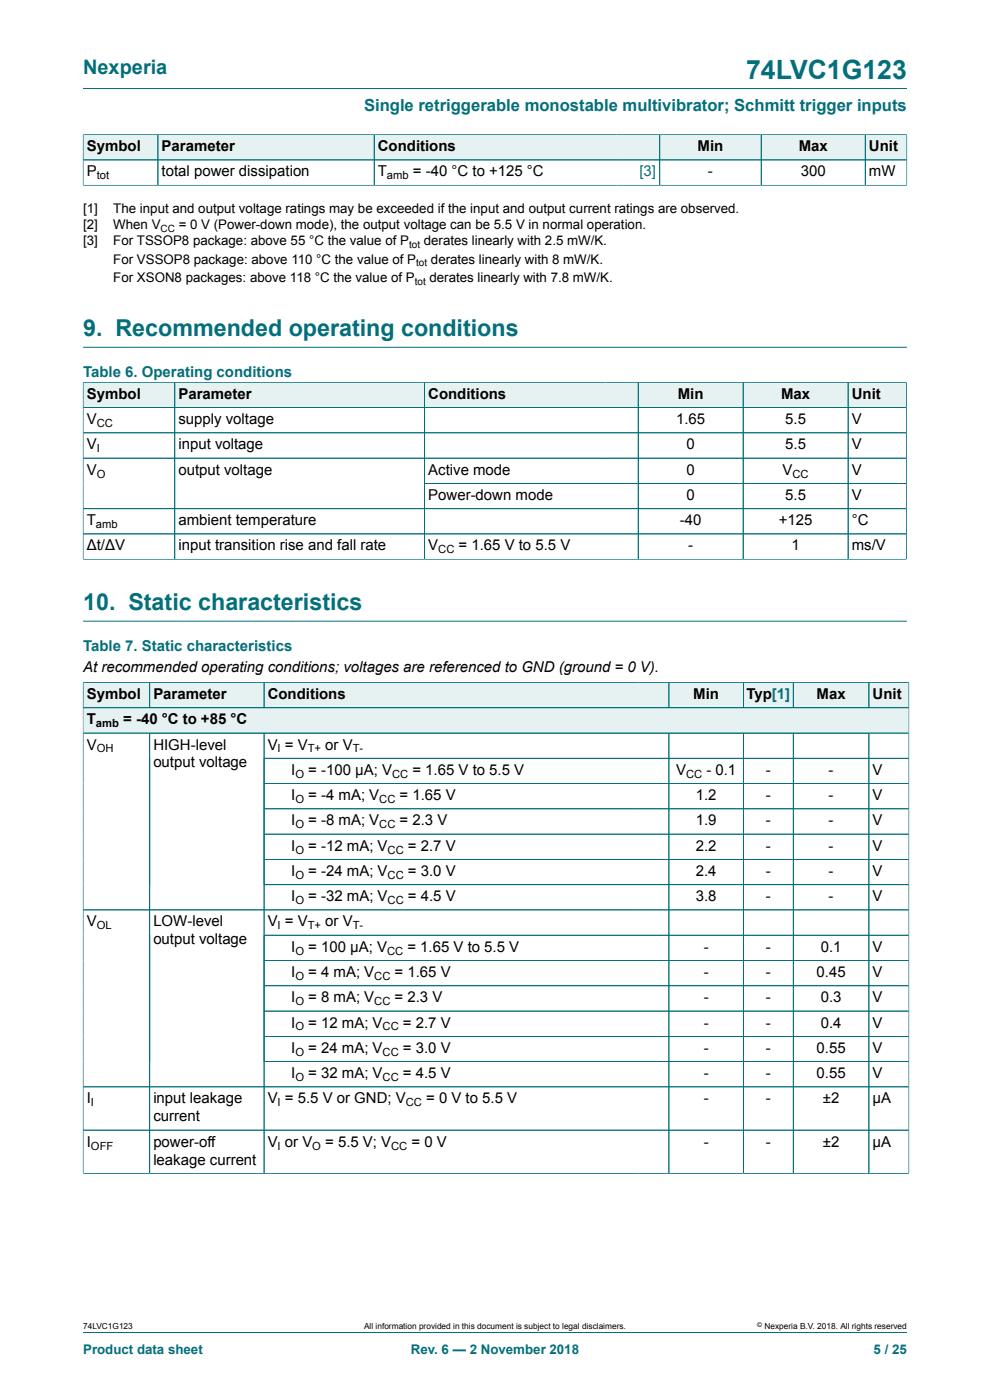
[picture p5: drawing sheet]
<svg xmlns="http://www.w3.org/2000/svg" width="210mm" height="297mm" viewBox="0 0 210 297" stroke-linecap="round" stroke-linejoin="round" font-family="sans-serif">
<defs><g id="words">
<text font-size="5.6" fill="#036f7b" x="158.3" y="16.8">74LVC1G123</text>
<g font-size="4.9" fill="#036f7b">
<text x="17.6" y="71.3">9. Recommended operating conditions</text>
<text x="17.6" y="129.4">10. Static characteristics</text>
</g>
<text font-size="4.2" fill="#036f7b" x="17.6" y="15.6">Nexperia</text>
<text font-size="3.5" fill="#036f7b" x="77.2" y="23.7">Single retriggerable monostable multivibrator; Schmitt trigger inputs</text>
<g font-size="3.2">
<text x="18.4" y="32.1">Symbol</text>
<text x="34.3" y="32.1">Parameter</text>
<text x="80.2" y="32.1">Conditions</text>
<text x="148" y="32.1">Min</text>
<text x="169.4" y="32.1">Max</text>
<text x="184.3" y="32.1">Unit</text>
<text x="18.4" y="37.4">P</text>
<text x="34.3" y="37.4">total power dissipation</text>
<text x="80.2" y="37.4">T</text>
<text x="87.6" y="37.4">= -40 °C to +125 °C</text>
<text x="150.2" y="37.4">-</text>
<text x="169.9" y="37.4">300</text>
<text x="184.3" y="37.4">mW</text>
<text x="18.4" y="84.6">Symbol</text>
<text x="18.4" y="90">V</text>
<text x="37.8" y="84.6">Parameter</text>
<text x="37.8" y="90">supply voltage</text>
<text x="90.8" y="84.6">Conditions</text>
<text x="143.4" y="90">1.65</text>
<text x="143.8" y="84.6">Min</text>
<text x="165.7" y="84.6">Max</text>
<text x="166.6" y="90">5.5</text>
<text x="180.7" y="84.6">Unit</text>
<text x="180.7" y="90">V</text>
<text x="18.4" y="95.3">V</text>
<text x="37.8" y="95.3">input voltage</text>
<text x="145.6" y="95.3">0</text>
<text x="166.6" y="95.3">5.5</text>
<text x="180.7" y="95.3">V</text>
<text x="18.4" y="100.7">V</text>
<text x="37.8" y="100.7">output voltage</text>
<text x="90.8" y="100.7">Active mode</text>
<text x="145.6" y="100.7">0</text>
<text x="166" y="100.7">V</text>
<text x="180.7" y="100.7">V</text>
<text x="90.8" y="106.1">Power-down mode</text>
<text x="145.6" y="106.1">0</text>
<text x="166.6" y="106.1">5.5</text>
<text x="180.7" y="106.1">V</text>
<text x="18.4" y="111.4">T</text>
<text x="37.8" y="111.4">ambient temperature</text>
<text x="144.2" y="111.4">-40</text>
<text x="165.2" y="111.4">+125</text>
<text x="180.7" y="111.4">°C</text>
<text x="18.4" y="116.8">Δt/ΔV</text>
<text x="37.8" y="116.8">input transition rise and fall rate</text>
<text x="90.8" y="116.8">V</text>
<text x="97.3" y="116.8">= 1.65 V to 5.5 V</text>
<text x="146" y="116.8">-</text>
<text x="167.9" y="116.8">1</text>
<text x="180.7" y="116.8">ms/V</text>
<text x="17.6" y="142.6">At recommended operating conditions; voltages are referenced to GND (ground = 0 V).</text>
<text x="18.4" y="148.3">Symbol</text>
<text x="32.5" y="148.3">Parameter</text>
<text x="56.8" y="148.3">Conditions</text>
<text x="147.1" y="148.3">Min</text>
<text x="158.3" y="148.3">Typ[1]</text>
<text x="173.2" y="148.3">Max</text>
<text x="185.1" y="148.3">Unit</text>
<text x="18.4" y="153.6">T</text>
<text x="26.1" y="153.6">= -40 °C to +85 °C</text>
<text x="18.4" y="159">V</text>
<text x="32.5" y="159">HIGH-level</text>
<text x="56.8" y="159">V = V</text>
<text x="69" y="159">or V</text>
<text x="32.5" y="162.8">output voltage</text>
<text x="61.8" y="164.4">I</text>
<text x="65.4" y="164.4">= -100 μA; V</text>
<text x="87.5" y="164.4">= 1.65 V to 5.5 V</text>
<text x="143.4" y="164.4">V</text>
<text x="149.8" y="164.4">- 0.1</text>
<text x="162.5" y="164.4">-</text>
<text x="175.8" y="164.4">-</text>
<text x="185.1" y="164.4">V</text>
<text x="61.8" y="169.7">I</text>
<text x="65.4" y="169.7">= -4 mA; V</text>
<text x="84.8" y="169.7">= 1.65 V</text>
<text x="147.6" y="169.7">1.2</text>
<text x="162.5" y="169.7">-</text>
<text x="175.8" y="169.7">-</text>
<text x="185.1" y="169.7">V</text>
<text x="61.8" y="175.1">I</text>
<text x="65.4" y="175.1">= -8 mA; V</text>
<text x="84.8" y="175.1">= 2.3 V</text>
<text x="147.6" y="175.1">1.9</text>
<text x="162.5" y="175.1">-</text>
<text x="175.8" y="175.1">-</text>
<text x="185.1" y="175.1">V</text>
<text x="61.8" y="180.5">I</text>
<text x="61.8" y="185.8">I</text>
<text x="65.4" y="180.5">= -12 mA; V</text>
<text x="65.4" y="185.8">= -24 mA; V</text>
<text x="86.5" y="180.5">= 2.7 V</text>
<text x="86.5" y="185.8">= 3.0 V</text>
<text x="147.6" y="180.5">2.2</text>
<text x="147.6" y="185.8">2.4</text>
<text x="162.5" y="180.5">-</text>
<text x="162.5" y="185.8">-</text>
<text x="175.8" y="180.5">-</text>
<text x="175.8" y="185.8">-</text>
<text x="185.1" y="180.5">V</text>
<text x="185.1" y="185.8">V</text>
<text x="61.8" y="191.2">I</text>
<text x="65.4" y="191.2">= -32 mA; V</text>
<text x="86.5" y="191.2">= 4.5 V</text>
<text x="147.6" y="191.2">3.8</text>
<text x="162.5" y="191.2">-</text>
<text x="175.8" y="191.2">-</text>
<text x="185.1" y="191.2">V</text>
<text x="18.4" y="196.5">V</text>
<text x="32.5" y="196.5">LOW-level</text>
<text x="56.8" y="196.5">V = V</text>
<text x="69" y="196.5">or V</text>
<text x="32.5" y="200.4">output voltage</text>
<text x="61.8" y="201.9">I</text>
<text x="65.4" y="201.9">= 100 μA; V</text>
<text x="86.4" y="201.9">= 1.65 V to 5.5 V</text>
<text x="149.3" y="201.9">-</text>
<text x="162.5" y="201.9">-</text>
<text x="174.1" y="201.9">0.1</text>
<text x="185.1" y="201.9">V</text>
<text x="61.8" y="207.3">I</text>
<text x="65.4" y="207.3">= 4 mA; V</text>
<text x="83.7" y="207.3">= 1.65 V</text>
<text x="149.3" y="207.3">-</text>
<text x="162.5" y="207.3">-</text>
<text x="173.2" y="207.3">0.45</text>
<text x="185.1" y="207.3">V</text>
<text x="61.8" y="212.6">I</text>
<text x="65.4" y="212.6">= 8 mA; V</text>
<text x="83.7" y="212.6">= 2.3 V</text>
<text x="149.3" y="212.6">-</text>
<text x="162.5" y="212.6">-</text>
<text x="174.1" y="212.6">0.3</text>
<text x="185.1" y="212.6">V</text>
<text x="61.8" y="218">I</text>
<text x="65.4" y="218">= 12 mA; V</text>
<text x="85.5" y="218">= 2.7 V</text>
<text x="149.3" y="218">-</text>
<text x="162.5" y="218">-</text>
<text x="174.1" y="218">0.4</text>
<text x="185.1" y="218">V</text>
<text x="61.8" y="223.4">I</text>
<text x="65.4" y="223.4">= 24 mA; V</text>
<text x="85.5" y="223.4">= 3.0 V</text>
<text x="149.3" y="223.4">-</text>
<text x="162.5" y="223.4">-</text>
<text x="173.2" y="223.4">0.55</text>
<text x="185.1" y="223.4">V</text>
<text x="61.8" y="228.7">I</text>
<text x="65.4" y="228.7">= 32 mA; V</text>
<text x="85.5" y="228.7">= 4.5 V</text>
<text x="149.3" y="228.7">-</text>
<text x="162.5" y="228.7">-</text>
<text x="173.2" y="228.7">0.55</text>
<text x="185.1" y="228.7">V</text>
<text x="18.4" y="234.1">I</text>
<text x="32.5" y="234.1">input leakage</text>
<text x="32.5" y="237.9">current</text>
<text x="56.8" y="234.1">V = 5.5 V or GND; V</text>
<text x="90.4" y="234.1">= 0 V to 5.5 V</text>
<text x="149.3" y="234.1">-</text>
<text x="162.5" y="234.1">-</text>
<text x="174.5" y="234.1">±2</text>
<text x="185.1" y="234.1">μA</text>
<text x="18.4" y="243.3">I</text>
<text x="32.5" y="243.3">power-off</text>
<text x="56.8" y="243.3">V or V</text>
<text x="69" y="243.3">= 5.5 V; V</text>
<text x="87.3" y="243.3">= 0 V</text>
<text x="149.3" y="243.3">-</text>
<text x="162.5" y="243.3">-</text>
<text x="174.5" y="243.3">±2</text>
<text x="185.1" y="243.3">μA</text>
<text x="32.5" y="247.1">leakage current</text>
</g>
<text font-size="3.2" fill="#00f" x="135.6" y="37.4">[3]</text>
<g font-size="3.2" fill="#036f7b">
<text x="17.6" y="80">Table 6. Operating conditions</text>
<text x="17.6" y="138.1">Table 7. Static characteristics</text>
</g>
<g font-size="2.8">
<text x="17.6" y="45.3">[1]</text>
<text x="24" y="45.3">The input and output voltage ratings may be exceeded if the input and output current ratings are observed.</text>
<text x="17.6" y="48.6">[2]</text>
<text x="17.6" y="52">[3]</text>
<text x="24" y="48.6">When V</text>
<text x="24" y="52">For TSSOP8 package: above 55 °C the value of P</text>
<text x="37.9" y="48.6">= 0 V (Power-down mode), the output voltage can be 5.5 V in normal operation.</text>
<text x="89.9" y="52">derates linearly with 2.5 mW/K.</text>
<text x="24" y="56">For VSSOP8 package: above 110 °C the value of P</text>
<text x="24" y="59.9">For XSON8 packages: above 118 °C the value of P</text>
<text x="91.1" y="59.9">derates linearly with 7.8 mW/K.</text>
<text x="91.4" y="56">derates linearly with 8 mW/K.</text>
</g>
<g font-size="2.8" fill="#036f7b">
<text x="17.6" y="287.2">Product data sheet</text>
<text x="87.2" y="287.2">Rev. 6 — 2 November 2018</text>
<text x="185.3" y="287.2">5 / 25</text>
</g>
<g font-size="2.4">
<text x="20.5" y="38.1">tot</text>
<text x="82.1" y="38.1">amb</text>
<text x="20.5" y="90.6">CC</text>
<text x="20.5" y="95.9">I</text>
<text x="20.5" y="101.3">O</text>
<text x="168.1" y="101.3">CC</text>
<text x="20.4" y="112">amb</text>
<text x="93" y="117.4">CC</text>
<text x="20.4" y="154.3">amb</text>
<text x="20.5" y="159.6">OH</text>
<text x="58.9" y="159.6">I</text>
<text x="65.3" y="159.6">T+</text>
<text x="74.8" y="159.6">T-</text>
<text x="62.7" y="165">O</text>
<text x="83.2" y="165">CC</text>
<text x="145.5" y="165">CC</text>
<text x="62.7" y="170.3">O</text>
<text x="80.5" y="170.3">CC</text>
<text x="62.7" y="175.7">O</text>
<text x="80.5" y="175.7">CC</text>
<text x="62.7" y="181.1">O</text>
<text x="82.2" y="181.1">CC</text>
<text x="62.7" y="186.4">O</text>
<text x="62.7" y="191.8">O</text>
<text x="82.2" y="186.4">CC</text>
<text x="82.2" y="191.8">CC</text>
<text x="20.5" y="197.2">OL</text>
<text x="58.9" y="197.2">I</text>
<text x="65.3" y="197.2">T+</text>
<text x="74.8" y="197.2">T-</text>
<text x="62.7" y="202.5">O</text>
<text x="82.1" y="202.5">CC</text>
<text x="62.7" y="207.9">O</text>
<text x="79.4" y="207.9">CC</text>
<text x="62.7" y="213.2">O</text>
<text x="79.4" y="213.2">CC</text>
<text x="62.7" y="218.6">O</text>
<text x="81.2" y="218.6">CC</text>
<text x="62.7" y="224">O</text>
<text x="81.2" y="224">CC</text>
<text x="62.7" y="229.3">O</text>
<text x="81.2" y="229.3">CC</text>
<text x="19.3" y="234.7">I</text>
<text x="58.9" y="234.7">I</text>
<text x="86.1" y="234.7">CC</text>
<text x="19.3" y="243.9">OFF</text>
<text x="58.9" y="243.9">I</text>
<text x="66.2" y="243.9">O</text>
<text x="83" y="243.9">CC</text>
</g>
<g font-size="2.1">
<text x="34.1" y="49.2">CC</text>
<text x="86.8" y="52.6">tot</text>
<text x="88.3" y="56.5">tot</text>
<text x="88" y="60.5">tot</text>
</g>
<g font-size="1.8">
<text x="17.6" y="282">74LVC1G123</text>
<text x="77.2" y="282">All information provided in this document is subject to legal disclaimers.</text>
<text x="162.2" y="282">Nexperia B.V. 2018. All rights reserved</text>
</g>
<text font-size="1.4" x="160.6" y="281.6">©</text>
</g></defs>
<path d="M17.6 18.8h174.8" fill="none" stroke="#036f7b" stroke-width=".21"/>
<path d="M17.7 28.6h15.7v5.3h-15.7z" fill="#e6f1f2"/>
<path d="M17.6 28.5v5.4h15.9v-5.3h-15.9" fill="none" stroke="#036f7b" stroke-width=".21"/>
<path d="M33.6 28.6h45.7v5.3h-45.7z" fill="#e6f1f2"/>
<path d="M33.5 28.6h45.9v5.3h-45.9z" fill="none" stroke="#036f7b" stroke-width=".21"/>
<path d="M79.4 28.6h51.4v5.3h-51.4z" fill="#e6f1f2"/>
<path d="M130.8 28.6h-51.4v5.3h51.4" fill="none" stroke="#036f7b" stroke-width=".21"/>
<path d="M130.8 28.6h9.1v5.3h-9.1z" fill="#e6f1f2"/>
<path d="M130.8 28.6h9.1v5.3h-9.1" fill="none" stroke="#036f7b" stroke-width=".21"/>
<path d="M140 28.6h21.4v5.3h-21.4z" fill="#e6f1f2"/>
<path d="M139.9 28.6h21.6v5.3h-21.6z" fill="none" stroke="#036f7b" stroke-width=".21"/>
<path d="M161.5 28.6h22v5.3h-22z" fill="#e6f1f2"/>
<path d="M161.5 28.6h22v5.3h-22z" fill="none" stroke="#036f7b" stroke-width=".21"/>
<path d="M183.6 28.6h8.7v5.3h-8.7z" fill="#e6f1f2"/>
<path d="M17.6 39.3h174.8M17.6 33.9h174.8M17.6 28.6v10.8M17.7 28.6h174.7M33.5 28.6v10.7M79.4 28.6v10.7M139.9 28.6v10.7M161.5 28.6v10.7M183.5 28.6v10.7M192.4 28.5v10.9M17.6 73.7h174.8" fill="none" stroke="#036f7b" stroke-width=".21"/>
<path d="M17.7 81.2h19.3v5.2h-19.3z" fill="#e6f1f2"/>
<path d="M17.6 81v5.5h19.5v-5.4h-19.5" fill="none" stroke="#036f7b" stroke-width=".21"/>
<path d="M37.1 81.2h52.9v5.2h-52.9z" fill="#e6f1f2"/>
<path d="M37.1 81.1h53v5.4h-53z" fill="none" stroke="#036f7b" stroke-width=".21"/>
<path d="M90.1 81.2h38.4v5.2h-38.4z" fill="#e6f1f2"/>
<path d="M128.5 81.1h-38.4v5.4h38.4" fill="none" stroke="#036f7b" stroke-width=".21"/>
<path d="M128.5 81.2h6.8v5.2h-6.8z" fill="#e6f1f2"/>
<path d="M128.5 81.1h6.9v5.4h-6.9" fill="none" stroke="#036f7b" stroke-width=".21"/>
<path d="M135.5 81.2h22.1v5.2h-22.1z" fill="#e6f1f2"/>
<path d="M135.4 81.1h22.2v5.4h-22.2z" fill="none" stroke="#036f7b" stroke-width=".21"/>
<path d="M157.7 81.2h22.1v5.2h-22.1z" fill="#e6f1f2"/>
<path d="M157.6 81.1h22.3v5.4h-22.3z" fill="none" stroke="#036f7b" stroke-width=".21"/>
<path d="M180 81.2h12.2v5.2h-12.2z" fill="#e6f1f2"/>
<g fill="none" stroke="#036f7b" stroke-width=".21">
<path d="M17.6 91.8h174.7M17.6 97.2h174.7M17.6 86.5h174.7M17.6 81.2v37.5M17.7 81.1h174.6M17.7 86.5h174.6M37.1 81.2v37.4M90.1 81.2v37.4M135.4 81.2v37.4M157.6 81.2v37.4M179.9 81.1v37.5M192.3 81v37.7"/>
<path d="M17.6 118.6h174.7M17.6 107.9h174.7M17.6 113.3h174.7M90.1 102.6h102.2M17.6 131.8h174.8"/>
</g>
<path d="M17.7 144.9h14v5.2h-14z" fill="#e6f1f2"/>
<path d="M17.6 144.7v5.4h14.1v-5.3h-14.1" fill="none" stroke="#036f7b" stroke-width=".21"/>
<path d="M31.8 144.9h24.1v5.2h-24.1z" fill="#e6f1f2"/>
<path d="M31.7 144.8h24.3v5.3h-24.3z" fill="none" stroke="#036f7b" stroke-width=".21"/>
<path d="M56.1 144.9h79.4v5.2h-79.4z" fill="#e6f1f2"/>
<path d="M135.5 144.8h-79.5v5.3h79.5" fill="none" stroke="#036f7b" stroke-width=".21"/>
<path d="M135.5 144.9h6.3v5.2h-6.3z" fill="#e6f1f2"/>
<path d="M135.5 144.8h6.4v5.3h-6.4" fill="none" stroke="#036f7b" stroke-width=".21"/>
<path d="M142 144.9h15.6v5.2h-15.6z" fill="#e6f1f2"/>
<path d="M141.9 144.8h15.8v5.3h-15.8z" fill="none" stroke="#036f7b" stroke-width=".21"/>
<path d="M157.8 144.9h10.4v5.2h-10.4z" fill="#e6f1f2"/>
<path d="M157.7 144.8h10.6v5.3h-10.6z" fill="none" stroke="#036f7b" stroke-width=".21"/>
<path d="M168.3 144.9h16v5.2h-16z" fill="#e6f1f2"/>
<path d="M168.3 144.8h16v5.3h-16z" fill="none" stroke="#036f7b" stroke-width=".21"/>
<path d="M184.4 144.9h8.3v5.2h-8.3z" fill="#e6f1f2"/>
<path d="M192.8 144.7v10.8h-175.2v-5.4h175.2M192.9 144.8h-8.6v5.3" fill="none" stroke="#036f7b" stroke-width=".21"/>
<path d="M17.7 150.2h175v5.2h-175z" fill="#e6f1f2"/>
<g fill="none" stroke="#036f7b" stroke-width=".21">
<path d="M17.6 155.5h175.2M17.6 144.9v104.1M17.7 144.8h175M17.7 150.1h175M31.7 144.9v5.2M31.7 155.5v93.4M56 144.9v5.2M56 155.5v93.4M141.9 144.9v5.2M141.9 155.5v93.4M157.7 144.9v5.2M157.7 155.5v93.4"/>
<path d="M168.3 144.9v5.2M168.3 155.5v93.4M184.3 144.9v5.2M184.3 155.5v93.4M192.8 144.9v104.1M56 160.9h136.8M56 177h136.8M192.8 166.2h-136.8M192.8 171.6h-136.8M56 187.7h136.8M192.8 182.3h-136.8M192.8 193h-175.2"/>
<path d="M192.8 198.4h-136.8M56 203.8h136.8M56 214.5h136.8M192.8 209.1h-136.8M192.8 219.9h-136.8M17.6 239.7h175.2M192.8 225.2h-136.8M192.8 230.6h-175.2M17.6 248.9h175.3M17.6 282.6h174.8"/>
</g>
<use href="#words"/>
</svg>
